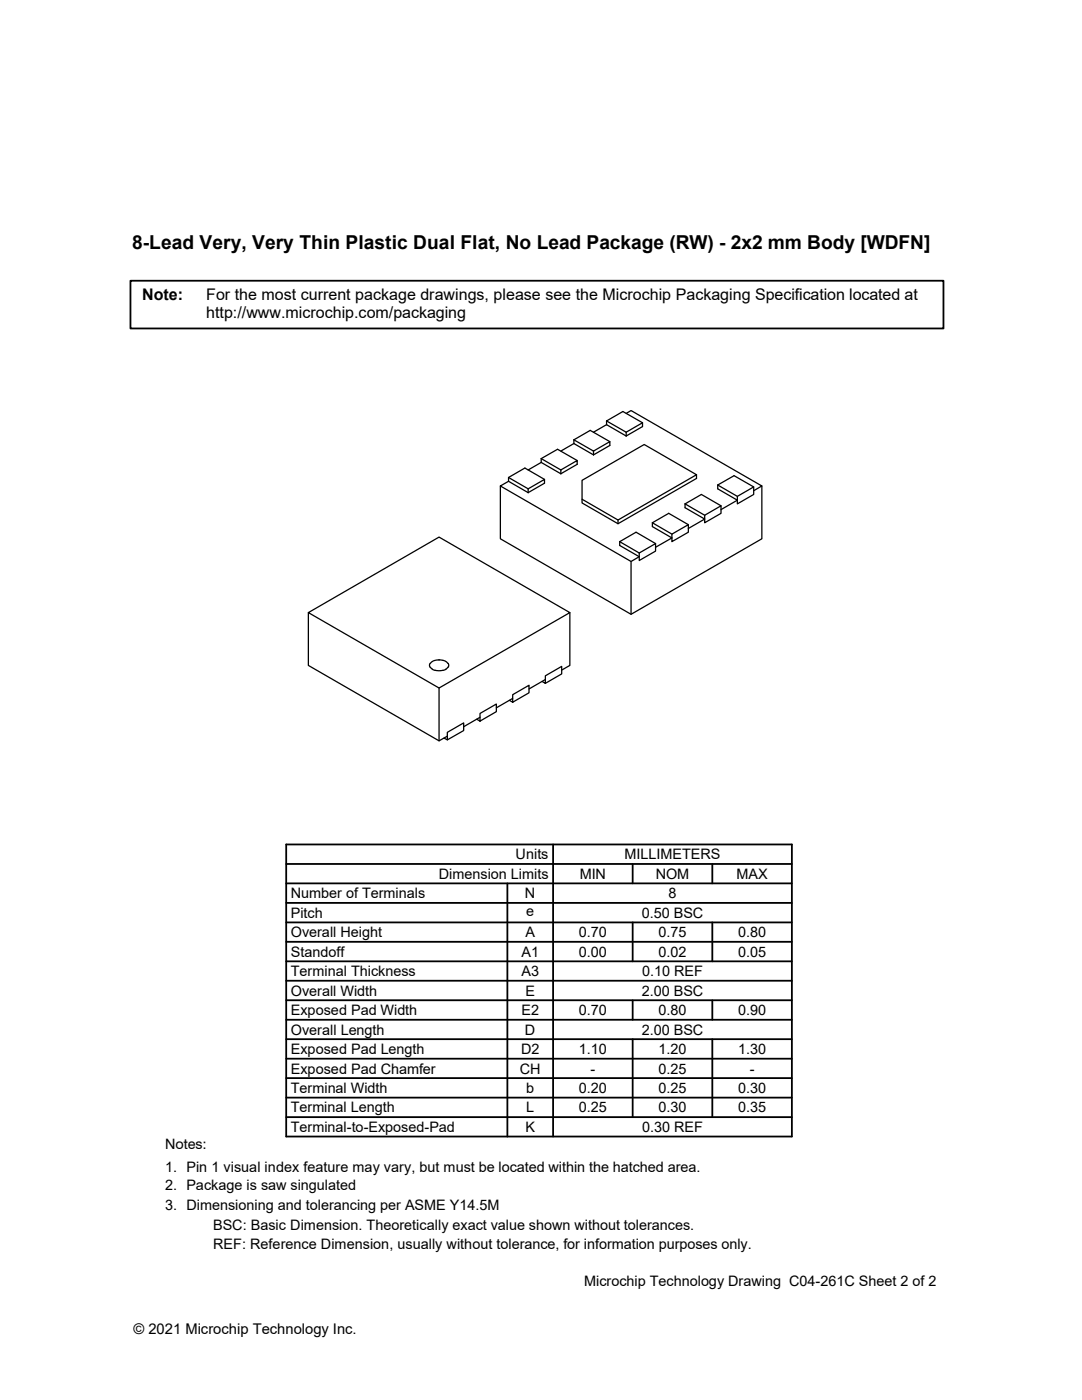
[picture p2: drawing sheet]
<svg xmlns="http://www.w3.org/2000/svg" width="216mm" height="279mm" viewBox="0 0 216 279" stroke-linecap="round" stroke-linejoin="round" font-family="sans-serif">
<defs><g id="words">
<text font-size="3.8" x="26.4" y="49.6">8-Lead Very, Very Thin Plastic Dual Flat, No Lead Package (RW) - 2x2 mm Body [WDFN]</text>
<g font-size="3.2">
<text x="28.4" y="59.8">Note:</text>
<text x="41.1" y="59.8">For the most current package drawings, please see the Microchip Packaging Specification located at</text>
<text x="41.1" y="63.5">http://www.microchip.com/packaging</text>
</g>
<g font-size="2.9">
<text x="102.9" y="171.5">Units</text>
<text x="124.6" y="171.5">MILLIMETERS</text>
<text x="58" y="179.3">Number of Terminals</text>
<text x="87.6" y="175.4">Dimension Limits</text>
<text x="104.8" y="179.3">N</text>
<text x="115.7" y="175.4">MIN</text>
<text x="130.8" y="175.4">NOM</text>
<text x="133.4" y="179.3">8</text>
<text x="147" y="175.4">MAX</text>
<text x="58" y="183.2">Pitch</text>
<text x="105" y="182.9">e</text>
<text x="128" y="183.2">0.50 BSC</text>
<text x="58" y="187">Overall Height</text>
<text x="58" y="190.9">Standoff</text>
<text x="104" y="190.9">A1</text>
<text x="104.8" y="187">A</text>
<text x="115.5" y="187">0.70</text>
<text x="115.5" y="190.9">0.00</text>
<text x="131.4" y="187">0.75</text>
<text x="131.4" y="190.9">0.02</text>
<text x="147.3" y="187">0.80</text>
<text x="147.3" y="190.9">0.05</text>
<text x="58" y="194.8">Terminal Thickness</text>
<text x="104" y="194.8">A3</text>
<text x="128.1" y="194.8">0.10 REF</text>
<text x="58" y="198.7">Overall Width</text>
<text x="58" y="202.6">Exposed Pad Width</text>
<text x="104" y="202.6">E2</text>
<text x="104.8" y="198.7">E</text>
<text x="115.5" y="202.6">0.70</text>
<text x="128" y="198.7">2.00 BSC</text>
<text x="131.4" y="202.6">0.80</text>
<text x="147.3" y="202.6">0.90</text>
<text x="58" y="206.5">Overall Length</text>
<text x="104.8" y="206.5">D</text>
<text x="128" y="206.5">2.00 BSC</text>
<text x="58" y="210.4">Exposed Pad Length</text>
<text x="58" y="214.2">Exposed Pad Chamfer</text>
<text x="103.7" y="214.2">CH</text>
<text x="104" y="210.4">D2</text>
<text x="115.5" y="210.4">1.10</text>
<text x="117.8" y="214.2">-</text>
<text x="131.4" y="210.4">1.20</text>
<text x="131.4" y="214.2">0.25</text>
<text x="147.3" y="210.4">1.30</text>
<text x="149.6" y="214.2">-</text>
<text x="58" y="218.1">Terminal Width</text>
<text x="105" y="218.1">b</text>
<text x="115.5" y="218.1">0.20</text>
<text x="131.4" y="218.1">0.25</text>
<text x="147.3" y="218.1">0.30</text>
<text x="58" y="222">Terminal Length</text>
<text x="58" y="225.9">Terminal-to-Exposed-Pad</text>
<text x="104.8" y="225.9">K</text>
<text x="105" y="222">L</text>
<text x="115.5" y="222">0.25</text>
<text x="128.1" y="225.9">0.30 REF</text>
<text x="131.4" y="222">0.30</text>
<text x="147.3" y="222">0.35</text>
<text x="32.9" y="233.8">1. Pin 1 visual index feature may vary, but must be located within the hatched area.</text>
<text x="32.9" y="229.3">Notes:</text>
<text x="32.9" y="237.5">2. Package is saw singulated</text>
<text x="32.9" y="241.4">3. Dimensioning and tolerancing per ASME Y14.5M</text>
<text x="42.5" y="245.5">BSC: Basic Dimension. Theoretically exact value shown without tolerances.</text>
<text x="42.5" y="249.2">REF: Reference Dimension, usually without tolerance, for information purposes only.</text>
<text x="116.5" y="256.6">Microchip Technology Drawing C04-261C Sheet 2 of 2</text>
<text x="26.6" y="266.2">© 2021 Microchip Technology Inc.</text>
</g>
</g></defs>
<g fill="none" stroke="#000" stroke-width=".25">
<path d="M99.8 97v10.5l26.1 15.1 26.1-15.1v-10.5M101.5 95.3l3.2-1.9 3.9 2.3M101.5 95.3v.8M101.5 96.1l3.9 2.2M101.5 95.3l3.9 2.3M101.5 96.1l-1.7 .9 26.1 15.1 1.7-1-3.9-2.2v-.8M105.4 97.6l3.2-1.9v.7l-3.2 1.9M105.4 97.6v.7M108 91.5l3.3-1.8 3.9 2.2M108 91.5v.8M108 92.3l3.9 2.3M108 91.5l3.9 2.3"/>
<path d="M108 92.3l-2.6 1.5M111.9 93.8l3.3-1.9v.8l-3.3 1.9M111.9 93.8v.8M114.5 87.8l3.3-1.9 3.9 2.2M114.5 87.8v.7M114.5 88.5l3.9 2.3M114.5 87.8l3.9 2.2M114.5 88.5l-2.6 1.5M116.1 95.9l12.4-7.2 10.5 6-15.7 9.1-7.2-4.2zM118.4 90l3.3-1.9v.8l-3.3 1.9M118.4 90v.8M121 84l3.3-1.9 3.9 2.3"/>
<path d="M121 84v.8M121 84.8l3.9 2.2M121 84l3.9 2.3M121 84.8l-2.6 1.5M124.9 86.3l3.3-1.9v.7l-3.3 1.9M124.9 86.3v.7M124.9 82.5l1-.6 26.1 15.1-1.6 .9M139 94.7v.8l-15.7 9-7.2-4.1v-.8M143.2 96.8v.8l3.9 2.2-3.2 1.9M143.2 96.8l3.3-1.9 3.9 2.3M143.2 96.8l3.9 2.3M147.1 99.1l3.3-1.9v1.5l-3.3 1.9z"/>
<path d="M123.3 103.8v.7M123.7 108.1l3.2-1.9 3.9 2.3M123.7 108.1l3.9 2.3M125.9 112.1v10.5M127.6 110.4l3.2-1.9v1.5l-3.2 1.9zM130.2 104.3v.8l3.9 2.3-3.3 1.8M130.2 104.3l3.2-1.9 4 2.3M130.2 104.3l3.9 2.3M134.1 106.6l3.3-1.9v1.5l-3.3 1.9zM136.7 100.6v.7l3.9 2.3-3.2 1.9M136.7 100.6l3.3-1.9 3.9 2.2M136.7 100.6l3.9 2.2"/>
<path d="M140.6 102.8l3.3-1.9v1.5l-3.3 1.9zM61.5 122.3v10.5l26.1 15 1.7-.9M61.5 122.3l26.1-15.1 26.1 15.1-26.1 15zM87.6 131.7a1.59 1.59 0 0 1 1.9 1.2l-.5 .6M87.6 131.7a1.58 1.58 0 0 0-1.9 1.2l.1 .2a2.54 2.54 0 0 0 3.2 .5M87.6 131.7h.1M87.6 137.3v10.5M101.6 139.8l.7 .3 3.3-1.8v-1.5l-3.3 1.8v1.5M102.3 139.4l-3.3 1.9M108.2 136l.6 .4 3.3-1.9v-1.5l-3.3 1.9v1.5M108.8 135.6l-3.2 1.9M113.7 122.3v10.5l-1.6 .9"/>
<path d="M88.6 147.3l.7 .4M89.3 146.2l3.2-1.9v1.5l-3.2 1.9zM95.1 143.5l.7 .4 3.2-1.9v-1.5l-3.2 1.9v1.5M95.8 143.2l-3.3 1.8"/>
</g>
<g fill="none" stroke="#000" stroke-width=".36">
<path d="M26 56h162.3v9.6h-162.3zM57.1 176.3h100.9M57.1 172.4h100.9M57.1 168.5h100.9v58.3h-100.9zM101.2 176.3v50.5M110.4 168.5v58.3M126.2 172.4v3.9M142.1 172.4v3.9M57.1 188h100.9M57.1 184.1h100.9M57.1 180.2h100.9M57.1 199.6h100.9"/>
<path d="M57.1 195.7h100.9M57.1 191.9h100.9M126.2 184.1v7.8M126.2 199.6v3.9M142.1 184.1v7.8M142.1 199.6v3.9M57.1 219.1h100.9M57.1 207.4h100.9M57.1 203.5h100.9M57.1 211.3h100.9M57.1 215.2h100.9M126.2 207.4v15.5"/>
<path d="M142.1 207.4v15.5M57.1 222.9h100.9"/>
</g>
<use href="#words"/>
</svg>
